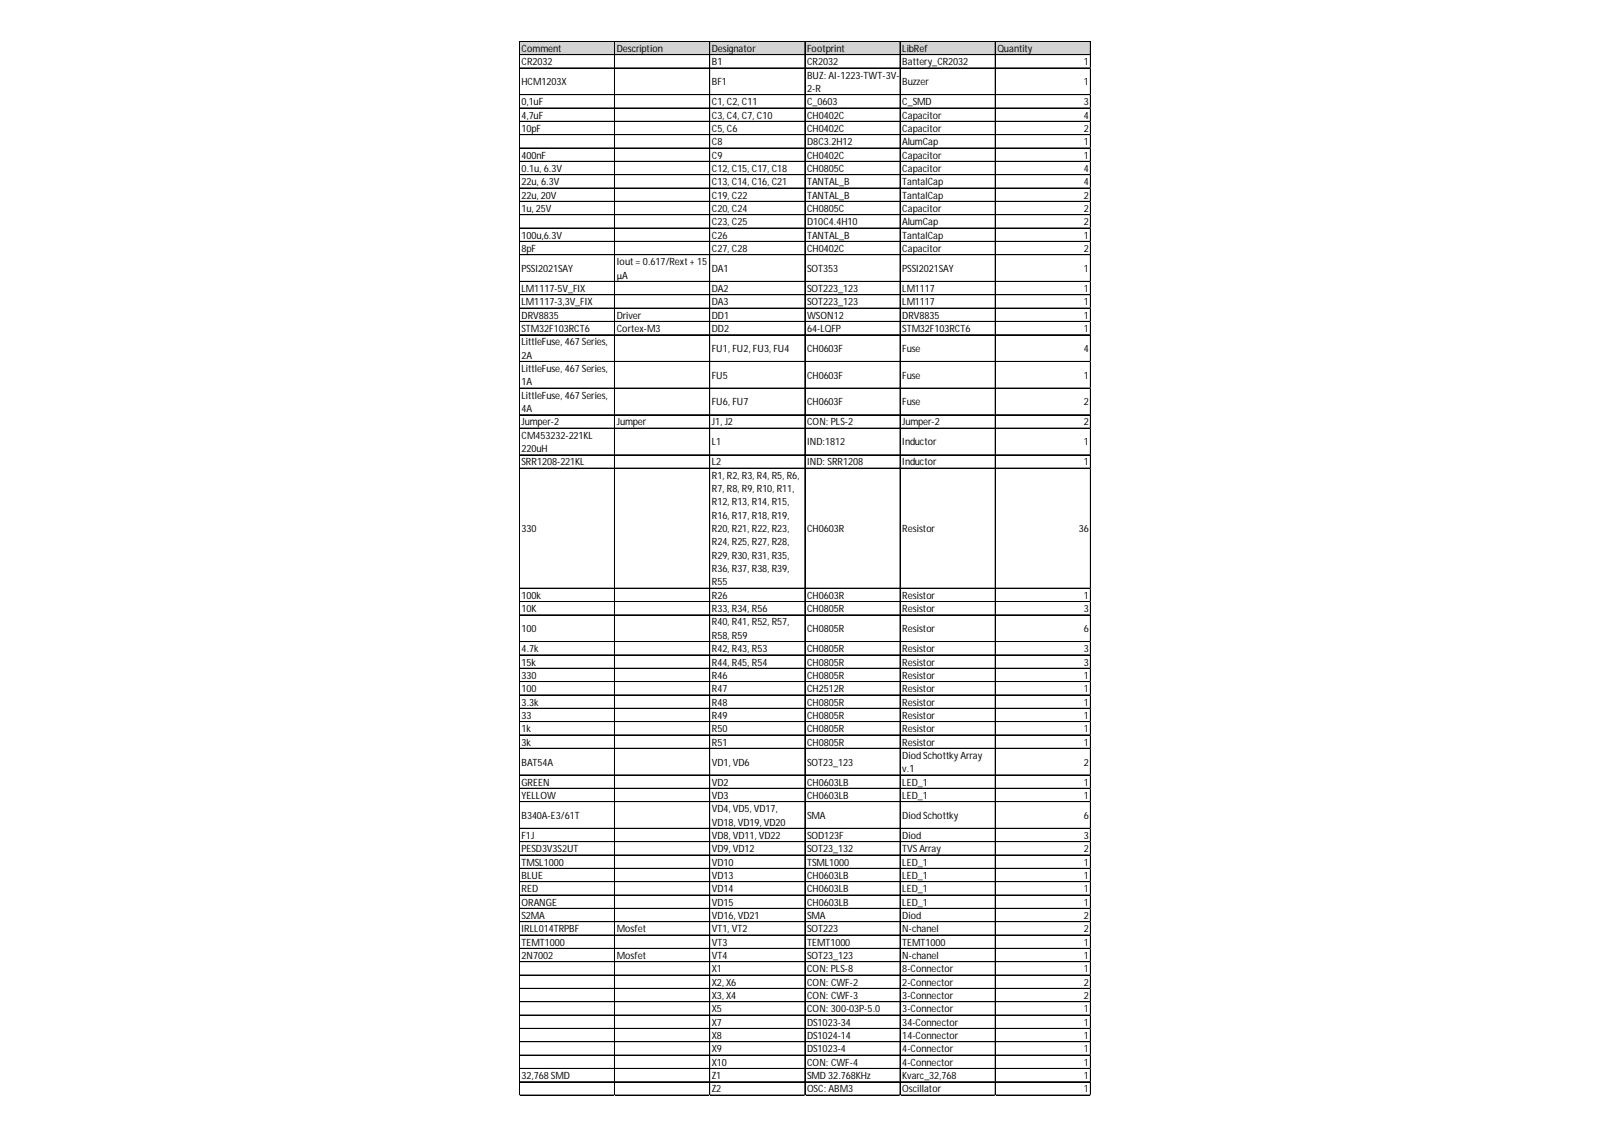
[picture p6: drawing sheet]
<svg xmlns="http://www.w3.org/2000/svg" width="297mm" height="210mm" viewBox="0 0 297 210" stroke-linecap="round" stroke-linejoin="round" font-family="sans-serif">
<defs><g id="words">
<g font-size="1.8">
<text x="96.1" y="9.6">Comment</text>
<text x="113.6" y="9.6">Description</text>
<text x="131.2" y="9.6">Designator</text>
<text x="148.7" y="9.6">Footprint</text>
<text x="166.3" y="9.6">LibRef</text>
<text x="183.8" y="9.6">Quantity</text>
<text x="96.1" y="12">CR2032</text>
<text x="96.1" y="15.7">HCM1203X</text>
<text x="131.2" y="12">B1</text>
<text x="131.2" y="15.7">BF1</text>
<text x="148.7" y="12">CR2032</text>
<text x="148.7" y="14.5">BUZ: AI-1223-TWT-3V-</text>
<text x="148.7" y="16.9">2-R</text>
<text x="166.3" y="12">Battery_CR2032</text>
<text x="166.3" y="15.7">Buzzer</text>
<text x="199.7" y="12">1</text>
<text x="199.7" y="15.7">1</text>
<text x="96.1" y="19.4">0,1uF</text>
<text x="96.1" y="21.9">4,7uF</text>
<text x="131.2" y="19.4">C1, C2, C11</text>
<text x="131.2" y="21.9">C3, C4, C7, C10</text>
<text x="148.7" y="19.4">C_0603</text>
<text x="148.7" y="21.9">CH0402C</text>
<text x="166.3" y="19.4">C_SMD</text>
<text x="166.3" y="21.9">Capacitor</text>
<text x="199.7" y="19.4">3</text>
<text x="199.7" y="21.9">4</text>
<text x="96.1" y="24.3">10pF</text>
<text x="96.1" y="29.2">400nF</text>
<text x="131.2" y="24.3">C5, C6</text>
<text x="131.2" y="26.8">C8</text>
<text x="131.2" y="29.2">C9</text>
<text x="148.7" y="24.3">CH0402C</text>
<text x="148.7" y="26.8">D8C3.2H12</text>
<text x="148.7" y="29.2">CH0402C</text>
<text x="166.3" y="24.3">Capacitor</text>
<text x="166.3" y="26.8">AlumCap</text>
<text x="166.3" y="29.2">Capacitor</text>
<text x="199.7" y="24.3">2</text>
<text x="199.7" y="26.8">1</text>
<text x="199.7" y="29.2">1</text>
<text x="96.1" y="31.7">0.1u, 6.3V</text>
<text x="96.1" y="34.1">22u, 6.3V</text>
<text x="131.2" y="31.7">C12, C15, C17, C18</text>
<text x="131.2" y="34.1">C13, C14, C16, C21</text>
<text x="148.7" y="31.7">CH0805C</text>
<text x="148.7" y="34.1">TANTAL_B</text>
<text x="166.3" y="31.7">Capacitor</text>
<text x="166.3" y="34.1">TantalCap</text>
<text x="199.7" y="31.7">4</text>
<text x="199.7" y="34.1">4</text>
<text x="96.1" y="36.6">22u, 20V</text>
<text x="96.1" y="39.1">1u, 25V</text>
<text x="131.2" y="36.6">C19, C22</text>
<text x="131.2" y="39.1">C20, C24</text>
<text x="131.2" y="41.5">C23, C25</text>
<text x="148.7" y="36.6">TANTAL_B</text>
<text x="148.7" y="39.1">CH0805C</text>
<text x="148.7" y="41.5">D10C4.4H10</text>
<text x="166.3" y="36.6">TantalCap</text>
<text x="166.3" y="39.1">Capacitor</text>
<text x="166.3" y="41.5">AlumCap</text>
<text x="199.7" y="36.6">2</text>
<text x="199.7" y="39.1">2</text>
<text x="199.7" y="41.5">2</text>
<text x="96.1" y="44">100u,6.3V</text>
<text x="96.1" y="46.4">8pF</text>
<text x="131.2" y="44">C26</text>
<text x="131.2" y="46.4">C27, C28</text>
<text x="148.7" y="44">TANTAL_B</text>
<text x="148.7" y="46.4">CH0402C</text>
<text x="166.3" y="44">TantalCap</text>
<text x="166.3" y="46.4">Capacitor</text>
<text x="199.7" y="44">1</text>
<text x="199.7" y="46.4">2</text>
<text x="96.1" y="50.1">PSSI2021SAY</text>
<text x="96.1" y="53.8">LM1117-5V_FIX</text>
<text x="113.6" y="48.9">Iout = 0.617/Rext + 15</text>
<text x="113.6" y="51.4">µA</text>
<text x="131.2" y="50.1">DA1</text>
<text x="131.2" y="53.8">DA2</text>
<text x="148.7" y="50.1">SOT353</text>
<text x="148.7" y="53.8">SOT223_123</text>
<text x="166.3" y="50.1">PSSI2021SAY</text>
<text x="166.3" y="53.8">LM1117</text>
<text x="199.7" y="50.1">1</text>
<text x="199.7" y="53.8">1</text>
<text x="96.1" y="56.3">LM1117-3,3V_FIX</text>
<text x="96.1" y="58.7">DRV8835</text>
<text x="113.6" y="58.7">Driver</text>
<text x="131.2" y="56.3">DA3</text>
<text x="131.2" y="58.7">DD1</text>
<text x="148.7" y="56.3">SOT223_123</text>
<text x="148.7" y="58.7">WSON12</text>
<text x="166.3" y="56.3">LM1117</text>
<text x="166.3" y="58.7">DRV8835</text>
<text x="199.7" y="56.3">1</text>
<text x="199.7" y="58.7">1</text>
<text x="96.1" y="61.2">STM32F103RCT6</text>
<text x="96.1" y="63.6">LittleFuse, 467 Series,</text>
<text x="113.6" y="61.2">Cortex-M3</text>
<text x="131.2" y="61.2">DD2</text>
<text x="131.2" y="64.9">FU1, FU2, FU3, FU4</text>
<text x="148.7" y="61.2">64-LQFP</text>
<text x="148.7" y="64.9">CH0603F</text>
<text x="166.3" y="61.2">STM32F103RCT6</text>
<text x="166.3" y="64.9">Fuse</text>
<text x="199.7" y="61.2">1</text>
<text x="199.7" y="64.9">4</text>
<text x="96.1" y="66.1">2A</text>
<text x="96.1" y="68.6">LittleFuse, 467 Series,</text>
<text x="96.1" y="71">1A</text>
<text x="131.2" y="69.8">FU5</text>
<text x="148.7" y="69.8">CH0603F</text>
<text x="166.3" y="69.8">Fuse</text>
<text x="199.7" y="69.8">1</text>
<text x="96.1" y="73.5">LittleFuse, 467 Series,</text>
<text x="96.1" y="75.9">4A</text>
<text x="131.2" y="74.7">FU6, FU7</text>
<text x="148.7" y="74.7">CH0603F</text>
<text x="166.3" y="74.7">Fuse</text>
<text x="199.7" y="74.7">2</text>
<text x="96.1" y="78.4">Jumper-2</text>
<text x="96.1" y="80.9">CM453232-221KL</text>
<text x="96.1" y="83.3">220uH</text>
<text x="113.6" y="78.4">Jumper</text>
<text x="131.2" y="78.4">J1, J2</text>
<text x="131.2" y="82.1">L1</text>
<text x="148.7" y="78.4">CON: PLS-2</text>
<text x="148.7" y="82.1">IND:1812</text>
<text x="166.3" y="78.4">Jumper-2</text>
<text x="166.3" y="82.1">Inductor</text>
<text x="199.7" y="78.4">2</text>
<text x="199.7" y="82.1">1</text>
<text x="96.1" y="85.8">SRR1208-221KL</text>
<text x="131.2" y="85.8">L2</text>
<text x="131.2" y="88.2">R1, R2, R3, R4, R5, R6,</text>
<text x="148.7" y="85.8">IND: SRR1208</text>
<text x="166.3" y="85.8">Inductor</text>
<text x="199.7" y="85.8">1</text>
<text x="131.2" y="90.7">R7, R8, R9, R10, R11,</text>
<text x="131.2" y="93.1">R12, R13, R14, R15,</text>
<text x="131.2" y="95.6">R16, R17, R18, R19,</text>
<text x="96.1" y="98.1">330</text>
<text x="131.2" y="98.1">R20, R21, R22, R23,</text>
<text x="131.2" y="100.5">R24, R25, R27, R28,</text>
<text x="148.7" y="98.1">CH0603R</text>
<text x="166.3" y="98.1">Resistor</text>
<text x="198.8" y="98.1">36</text>
<text x="131.2" y="103">R29, R30, R31, R35,</text>
<text x="131.2" y="105.4">R36, R37, R38, R39,</text>
<text x="131.2" y="107.9">R55</text>
<text x="96.1" y="110.4">100k</text>
<text x="96.1" y="112.8">10K</text>
<text x="131.2" y="110.4">R26</text>
<text x="131.2" y="112.8">R33, R34, R56</text>
<text x="148.7" y="110.4">CH0603R</text>
<text x="148.7" y="112.8">CH0805R</text>
<text x="166.3" y="110.4">Resistor</text>
<text x="166.3" y="112.8">Resistor</text>
<text x="199.7" y="110.4">1</text>
<text x="199.7" y="112.8">3</text>
<text x="96.1" y="116.5">100</text>
<text x="131.2" y="115.3">R40, R41, R52, R57,</text>
<text x="131.2" y="117.7">R58, R59</text>
<text x="148.7" y="116.5">CH0805R</text>
<text x="166.3" y="116.5">Resistor</text>
<text x="199.7" y="116.5">6</text>
<text x="96.1" y="120.2">4.7k</text>
<text x="96.1" y="122.6">15k</text>
<text x="96.1" y="125.1">330</text>
<text x="131.2" y="120.2">R42, R43, R53</text>
<text x="131.2" y="122.6">R44, R45, R54</text>
<text x="131.2" y="125.1">R46</text>
<text x="148.7" y="120.2">CH0805R</text>
<text x="148.7" y="122.6">CH0805R</text>
<text x="148.7" y="125.1">CH0805R</text>
<text x="166.3" y="120.2">Resistor</text>
<text x="166.3" y="122.6">Resistor</text>
<text x="166.3" y="125.1">Resistor</text>
<text x="199.7" y="120.2">3</text>
<text x="199.7" y="122.6">3</text>
<text x="199.7" y="125.1">1</text>
<text x="96.1" y="127.6">100</text>
<text x="96.1" y="130">3.3k</text>
<text x="131.2" y="127.6">R47</text>
<text x="131.2" y="130">R48</text>
<text x="148.7" y="127.6">CH2512R</text>
<text x="148.7" y="130">CH0805R</text>
<text x="166.3" y="127.6">Resistor</text>
<text x="166.3" y="130">Resistor</text>
<text x="199.7" y="127.6">1</text>
<text x="199.7" y="130">1</text>
<text x="96.1" y="132.5">33</text>
<text x="96.1" y="134.9">1k</text>
<text x="96.1" y="137.4">3k</text>
<text x="131.2" y="132.5">R49</text>
<text x="131.2" y="134.9">R50</text>
<text x="131.2" y="137.4">R51</text>
<text x="148.7" y="132.5">CH0805R</text>
<text x="148.7" y="134.9">CH0805R</text>
<text x="148.7" y="137.4">CH0805R</text>
<text x="166.3" y="132.5">Resistor</text>
<text x="166.3" y="134.9">Resistor</text>
<text x="166.3" y="137.4">Resistor</text>
<text x="199.7" y="132.5">1</text>
<text x="199.7" y="134.9">1</text>
<text x="199.7" y="137.4">1</text>
<text x="96.1" y="141.1">BAT54A</text>
<text x="131.2" y="141.1">VD1, VD6</text>
<text x="148.7" y="141.1">SOT23_123</text>
<text x="166.3" y="139.9">Diod Schottky Array</text>
<text x="166.3" y="142.3">v.1</text>
<text x="199.7" y="141.1">2</text>
<text x="96.1" y="144.8">GREEN</text>
<text x="96.1" y="147.2">YELLOW</text>
<text x="131.2" y="144.8">VD2</text>
<text x="131.2" y="147.2">VD3</text>
<text x="131.2" y="149.7">VD4, VD5, VD17,</text>
<text x="148.7" y="144.8">CH0603LB</text>
<text x="148.7" y="147.2">CH0603LB</text>
<text x="166.3" y="144.8">LED_1</text>
<text x="166.3" y="147.2">LED_1</text>
<text x="199.7" y="144.8">1</text>
<text x="199.7" y="147.2">1</text>
<text x="96.1" y="150.9">B340A-E3/61T</text>
<text x="96.1" y="154.6">F1J</text>
<text x="131.2" y="152.1">VD18, VD19, VD20</text>
<text x="131.2" y="154.6">VD8, VD11, VD22</text>
<text x="148.7" y="150.9">SMA</text>
<text x="148.7" y="154.6">SOD123F</text>
<text x="166.3" y="150.9">Diod Schottky</text>
<text x="166.3" y="154.6">Diod</text>
<text x="199.7" y="150.9">6</text>
<text x="199.7" y="154.6">3</text>
<text x="96.1" y="157.1">PESD3V3S2UT</text>
<text x="96.1" y="159.5">TMSL1000</text>
<text x="96.1" y="162">BLUE</text>
<text x="131.2" y="157.1">VD9, VD12</text>
<text x="131.2" y="159.5">VD10</text>
<text x="131.2" y="162">VD13</text>
<text x="148.7" y="157.1">SOT23_132</text>
<text x="148.7" y="159.5">TSML1000</text>
<text x="148.7" y="162">CH0603LB</text>
<text x="166.3" y="157.1">TVS Array</text>
<text x="166.3" y="159.5">LED_1</text>
<text x="166.3" y="162">LED_1</text>
<text x="199.7" y="157.1">2</text>
<text x="199.7" y="159.5">1</text>
<text x="199.7" y="162">1</text>
<text x="96.1" y="164.4">RED</text>
<text x="96.1" y="166.9">ORANGE</text>
<text x="131.2" y="164.4">VD14</text>
<text x="131.2" y="166.9">VD15</text>
<text x="148.7" y="164.4">CH0603LB</text>
<text x="148.7" y="166.9">CH0603LB</text>
<text x="166.3" y="164.4">LED_1</text>
<text x="166.3" y="166.9">LED_1</text>
<text x="199.7" y="164.4">1</text>
<text x="199.7" y="166.9">1</text>
<text x="96.1" y="169.4">S2MA</text>
<text x="96.1" y="171.8">IRLL014TRPBF</text>
<text x="113.6" y="171.8">Mosfet</text>
<text x="131.2" y="169.4">VD16, VD21</text>
<text x="131.2" y="171.8">VT1, VT2</text>
<text x="148.7" y="169.4">SMA</text>
<text x="148.7" y="171.8">SOT223</text>
<text x="166.3" y="169.4">Diod</text>
<text x="166.3" y="171.8">N-chanel</text>
<text x="199.7" y="169.4">2</text>
<text x="199.7" y="171.8">2</text>
<text x="96.1" y="174.3">TEMT1000</text>
<text x="96.1" y="176.7">2N7002</text>
<text x="113.6" y="176.7">Mosfet</text>
<text x="131.2" y="174.3">VT3</text>
<text x="131.2" y="176.7">VT4</text>
<text x="131.2" y="179.2">X1</text>
<text x="148.7" y="174.3">TEMT1000</text>
<text x="148.7" y="176.7">SOT23_123</text>
<text x="148.7" y="179.2">CON: PLS-8</text>
<text x="166.3" y="174.3">TEMT1000</text>
<text x="166.3" y="176.7">N-chanel</text>
<text x="166.3" y="179.2">8-Connector</text>
<text x="199.7" y="174.3">1</text>
<text x="199.7" y="176.7">1</text>
<text x="199.7" y="179.2">1</text>
<text x="131.2" y="181.6">X2, X6</text>
<text x="131.2" y="184.1">X3, X4</text>
<text x="148.7" y="181.6">CON: CWF-2</text>
<text x="148.7" y="184.1">CON: CWF-3</text>
<text x="166.3" y="181.6">2-Connector</text>
<text x="166.3" y="184.1">3-Connector</text>
<text x="199.7" y="181.6">2</text>
<text x="199.7" y="184.1">2</text>
<text x="131.2" y="186.6">X5</text>
<text x="131.2" y="189">X7</text>
<text x="131.2" y="191.5">X8</text>
<text x="148.7" y="186.6">CON: 300-03P-5.0</text>
<text x="148.7" y="189">DS1023-34</text>
<text x="148.7" y="191.5">DS1024-14</text>
<text x="166.3" y="186.6">3-Connector</text>
<text x="166.3" y="189">34-Connector</text>
<text x="166.3" y="191.5">14-Connector</text>
<text x="199.7" y="186.6">1</text>
<text x="199.7" y="189">1</text>
<text x="199.7" y="191.5">1</text>
<text x="131.2" y="193.9">X9</text>
<text x="131.2" y="196.4">X10</text>
<text x="148.7" y="193.9">DS1023-4</text>
<text x="148.7" y="196.4">CON: CWF-4</text>
<text x="166.3" y="193.9">4-Connector</text>
<text x="166.3" y="196.4">4-Connector</text>
<text x="199.7" y="193.9">1</text>
<text x="199.7" y="196.4">1</text>
<text x="96.1" y="198.9">32,768 SMD</text>
<text x="131.2" y="198.9">Z1</text>
<text x="131.2" y="201.3">Z2</text>
<text x="148.7" y="198.9">SMD 32.768KHz</text>
<text x="148.7" y="201.3">OSC: ABM3</text>
<text x="166.3" y="198.9">Kvarc_32,768</text>
<text x="166.3" y="201.3">Oscillator</text>
<text x="199.7" y="198.9">1</text>
<text x="199.7" y="201.3">1</text>
</g>
</g></defs>
<path d="M95.7 7.7h105.4v2.5h-105.4z" fill="#d3d3d3"/>
<g fill="none" stroke="#000" stroke-width=".18">
<path d="M95.7 7.6v194.3M95.8 7.6h105.2M95.8 7.7h105.2M95.8 10.1h105.2M95.8 12.5h105.2M95.8 12.6h105.2M95.8 17.4h105.2M95.8 17.5h105.2M95.8 19.9h105.2M113.2 7.7v194.2M113.3 7.7v194.2M130.8 7.7v194.2"/>
<path d="M148.3 7.7v194.2M148.4 7.7v194.2M165.8 7.7v194.2M165.9 7.7v194.2M183.4 7.7v194.2M200.9 7.7v194.2M201 7.7v194.2M95.8 22.4h105.2M95.8 24.8h105.2M95.8 24.9h105.2M95.8 27.3h105.2M95.8 29.7h105.2"/>
<path d="M95.8 29.8h105.2M95.8 32.2h105.2M95.8 34.6h105.2M95.8 34.7h105.2M95.8 37.1h105.2M95.8 37.2h105.2M95.8 39.6h105.2M95.8 42h105.2M95.8 42.1h105.2M95.8 44.5h105.2M95.8 46.9h105.2M95.8 47h105.2"/>
<path d="M95.8 51.9h105.2M95.8 54.3h105.2M95.8 54.4h105.2M95.8 56.8h105.2M95.8 59.2h105.2M95.8 59.3h105.2M95.8 61.7h105.2M95.8 66.6h105.2M95.8 66.7h105.2M95.8 71.5h105.2M95.8 71.6h105.2M95.8 76.4h105.2"/>
<path d="M95.8 76.5h105.2M95.8 78.9h105.2M95.8 83.8h105.2M95.8 83.9h105.2M95.8 86.3h105.2M95.8 108.4h105.2M95.8 110.9h105.2M95.8 113.3h105.2M95.8 113.4h105.2M95.8 118.2h105.2M95.8 118.3h105.2M95.8 120.7h105.2"/>
<path d="M95.8 123.1h105.2M95.8 123.2h105.2M95.8 125.6h105.2M95.8 125.7h105.2M95.8 128.1h105.2M95.8 130.5h105.2M95.8 130.6h105.2M95.8 133h105.2M95.8 135.4h105.2M95.8 135.5h105.2M95.8 137.9h105.2M95.8 142.8h105.2"/>
<path d="M95.8 142.9h105.2M95.8 145.3h105.2M95.8 147.7h105.2M95.8 147.8h105.2M95.8 152.6h105.2M95.8 152.7h105.2M95.8 155.1h105.2M95.8 155.2h105.2M95.8 157.6h105.2M95.8 160h105.2M95.8 160.1h105.2M95.8 162.5h105.2"/>
<path d="M95.8 164.9h105.2M95.8 165h105.2M95.8 167.4h105.2M95.8 169.9h105.2M95.8 172.3h105.2M95.8 172.4h105.2M95.8 174.8h105.2M95.8 177.2h105.2M95.8 177.3h105.2M95.8 179.7h105.2M95.8 182.1h105.2M95.8 182.2h105.2"/>
<path d="M95.8 184.6h105.2M95.8 184.7h105.2M95.8 187.1h105.2M95.8 189.5h105.2M95.8 189.6h105.2M95.8 192h105.2M95.8 194.4h105.2M95.8 194.5h105.2M95.8 196.9h105.2M95.8 199.4h105.2M95.8 201.8h105.2M95.8 201.9h105.2"/>
</g>
<path d="M95.7 201.9v.1" fill="none" stroke="#d4d4d4" stroke-width=".18"/>
<path d="M95.7 201.9l.1 .1z" fill="#d4d4d4"/>
<path d="M113.2 201.9v.1" fill="none" stroke="#d4d4d4" stroke-width=".18"/>
<path d="M113.2 201.9l.1 .1z" fill="#d4d4d4"/>
<path d="M130.8 201.9v.1" fill="none" stroke="#d4d4d4" stroke-width=".18"/>
<path d="M130.8 201.9l.1 .1z" fill="#d4d4d4"/>
<path d="M148.3 201.9v.1" fill="none" stroke="#d4d4d4" stroke-width=".18"/>
<path d="M148.3 201.9l.1 .1z" fill="#d4d4d4"/>
<path d="M165.8 201.9v.1" fill="none" stroke="#d4d4d4" stroke-width=".18"/>
<path d="M165.8 201.9l.1 .1z" fill="#d4d4d4"/>
<path d="M183.4 201.9v.1" fill="none" stroke="#d4d4d4" stroke-width=".18"/>
<path d="M183.4 201.9l.1 .1z" fill="#d4d4d4"/>
<path d="M200.9 201.9v.1" fill="none" stroke="#d4d4d4" stroke-width=".18"/>
<path d="M200.9 201.9l.1 .1z" fill="#d4d4d4"/>
<path d="M201 12.5h.1" fill="none" stroke="#d4d4d4" stroke-width=".18"/>
<path d="M201 12.5l.1 .1z" fill="#d4d4d4"/>
<path d="M201 17.4h.1" fill="none" stroke="#d4d4d4" stroke-width=".18"/>
<path d="M201 17.4l.1 .1z" fill="#d4d4d4"/>
<path d="M201 19.9h.1" fill="none" stroke="#d4d4d4" stroke-width=".18"/>
<path d="M201 19.9l.1 .1z" fill="#d4d4d4"/>
<path d="M201 22.4h.1" fill="none" stroke="#d4d4d4" stroke-width=".18"/>
<path d="M201 22.4l.1 .1z" fill="#d4d4d4"/>
<path d="M201 24.8h.1" fill="none" stroke="#d4d4d4" stroke-width=".18"/>
<path d="M201 24.8l.1 .1z" fill="#d4d4d4"/>
<path d="M201 27.3h.1" fill="none" stroke="#d4d4d4" stroke-width=".18"/>
<path d="M201 27.3l.1 .1z" fill="#d4d4d4"/>
<path d="M201 29.7h.1" fill="none" stroke="#d4d4d4" stroke-width=".18"/>
<path d="M201 29.7l.1 .1z" fill="#d4d4d4"/>
<path d="M201 32.2h.1" fill="none" stroke="#d4d4d4" stroke-width=".18"/>
<path d="M201 32.2l.1 .1z" fill="#d4d4d4"/>
<path d="M201 34.6h.1" fill="none" stroke="#d4d4d4" stroke-width=".18"/>
<path d="M201 34.6l.1 .1z" fill="#d4d4d4"/>
<path d="M201 37.1h.1" fill="none" stroke="#d4d4d4" stroke-width=".18"/>
<path d="M201 37.1l.1 .1z" fill="#d4d4d4"/>
<path d="M201 39.6h.1" fill="none" stroke="#d4d4d4" stroke-width=".18"/>
<path d="M201 39.6l.1 .1z" fill="#d4d4d4"/>
<path d="M201 42h.1" fill="none" stroke="#d4d4d4" stroke-width=".18"/>
<path d="M201 42l.1 .1z" fill="#d4d4d4"/>
<path d="M201 44.5h.1" fill="none" stroke="#d4d4d4" stroke-width=".18"/>
<path d="M201 44.5l.1 .1z" fill="#d4d4d4"/>
<path d="M201 46.9h.1" fill="none" stroke="#d4d4d4" stroke-width=".18"/>
<path d="M201 46.9l.1 .1z" fill="#d4d4d4"/>
<path d="M201 51.9h.1" fill="none" stroke="#d4d4d4" stroke-width=".18"/>
<path d="M201 51.9l.1 .1z" fill="#d4d4d4"/>
<path d="M201 54.3h.1" fill="none" stroke="#d4d4d4" stroke-width=".18"/>
<path d="M201 54.3l.1 .1z" fill="#d4d4d4"/>
<path d="M201 56.8h.1" fill="none" stroke="#d4d4d4" stroke-width=".18"/>
<path d="M201 56.8l.1 .1z" fill="#d4d4d4"/>
<path d="M201 59.2h.1" fill="none" stroke="#d4d4d4" stroke-width=".18"/>
<path d="M201 59.2l.1 .1z" fill="#d4d4d4"/>
<path d="M201 61.7h.1" fill="none" stroke="#d4d4d4" stroke-width=".18"/>
<path d="M201 61.7l.1 .1z" fill="#d4d4d4"/>
<path d="M201 66.6h.1" fill="none" stroke="#d4d4d4" stroke-width=".18"/>
<path d="M201 66.6l.1 .1z" fill="#d4d4d4"/>
<path d="M201 71.5h.1" fill="none" stroke="#d4d4d4" stroke-width=".18"/>
<path d="M201 71.5l.1 .1z" fill="#d4d4d4"/>
<path d="M201 76.4h.1" fill="none" stroke="#d4d4d4" stroke-width=".18"/>
<path d="M201 76.4l.1 .1z" fill="#d4d4d4"/>
<path d="M201 78.9h.1" fill="none" stroke="#d4d4d4" stroke-width=".18"/>
<path d="M201 78.9l.1 .1z" fill="#d4d4d4"/>
<path d="M201 83.8h.1" fill="none" stroke="#d4d4d4" stroke-width=".18"/>
<path d="M201 83.8l.1 .1z" fill="#d4d4d4"/>
<path d="M201 86.3h.1" fill="none" stroke="#d4d4d4" stroke-width=".18"/>
<path d="M201 86.3l.1 .1z" fill="#d4d4d4"/>
<path d="M201 108.4h.1" fill="none" stroke="#d4d4d4" stroke-width=".18"/>
<path d="M201 108.4l.1 .1z" fill="#d4d4d4"/>
<path d="M201 110.9h.1" fill="none" stroke="#d4d4d4" stroke-width=".18"/>
<path d="M201 110.9l.1 .1z" fill="#d4d4d4"/>
<path d="M201 113.3h.1" fill="none" stroke="#d4d4d4" stroke-width=".18"/>
<path d="M201 113.3l.1 .1z" fill="#d4d4d4"/>
<path d="M201 118.2h.1" fill="none" stroke="#d4d4d4" stroke-width=".18"/>
<path d="M201 118.2l.1 .1z" fill="#d4d4d4"/>
<path d="M201 120.7h.1" fill="none" stroke="#d4d4d4" stroke-width=".18"/>
<path d="M201 120.7l.1 .1z" fill="#d4d4d4"/>
<path d="M201 123.1h.1" fill="none" stroke="#d4d4d4" stroke-width=".18"/>
<path d="M201 123.1l.1 .1z" fill="#d4d4d4"/>
<path d="M201 125.6h.1" fill="none" stroke="#d4d4d4" stroke-width=".18"/>
<path d="M201 125.6l.1 .1z" fill="#d4d4d4"/>
<path d="M201 128.1h.1" fill="none" stroke="#d4d4d4" stroke-width=".18"/>
<path d="M201 128.1l.1 .1z" fill="#d4d4d4"/>
<path d="M201 130.5h.1" fill="none" stroke="#d4d4d4" stroke-width=".18"/>
<path d="M201 130.5l.1 .1z" fill="#d4d4d4"/>
<path d="M201 133h.1" fill="none" stroke="#d4d4d4" stroke-width=".18"/>
<path d="M201 133l.1 .1z" fill="#d4d4d4"/>
<path d="M201 135.4h.1" fill="none" stroke="#d4d4d4" stroke-width=".18"/>
<path d="M201 135.4l.1 .1z" fill="#d4d4d4"/>
<path d="M201 137.9h.1" fill="none" stroke="#d4d4d4" stroke-width=".18"/>
<path d="M201 137.9l.1 .1z" fill="#d4d4d4"/>
<path d="M201 142.8h.1" fill="none" stroke="#d4d4d4" stroke-width=".18"/>
<path d="M201 142.8l.1 .1z" fill="#d4d4d4"/>
<path d="M201 145.3h.1" fill="none" stroke="#d4d4d4" stroke-width=".18"/>
<path d="M201 145.3l.1 .1z" fill="#d4d4d4"/>
<path d="M201 147.7h.1" fill="none" stroke="#d4d4d4" stroke-width=".18"/>
<path d="M201 147.7l.1 .1z" fill="#d4d4d4"/>
<path d="M201 152.6h.1" fill="none" stroke="#d4d4d4" stroke-width=".18"/>
<path d="M201 152.6l.1 .1z" fill="#d4d4d4"/>
<path d="M201 155.1h.1" fill="none" stroke="#d4d4d4" stroke-width=".18"/>
<path d="M201 155.1l.1 .1z" fill="#d4d4d4"/>
<path d="M201 157.6h.1" fill="none" stroke="#d4d4d4" stroke-width=".18"/>
<path d="M201 157.6l.1 .1z" fill="#d4d4d4"/>
<path d="M201 160h.1" fill="none" stroke="#d4d4d4" stroke-width=".18"/>
<path d="M201 160l.1 .1z" fill="#d4d4d4"/>
<path d="M201 162.5h.1" fill="none" stroke="#d4d4d4" stroke-width=".18"/>
<path d="M201 162.5l.1 .1z" fill="#d4d4d4"/>
<path d="M201 164.9h.1" fill="none" stroke="#d4d4d4" stroke-width=".18"/>
<path d="M201 164.9l.1 .1z" fill="#d4d4d4"/>
<path d="M201 167.4h.1" fill="none" stroke="#d4d4d4" stroke-width=".18"/>
<path d="M201 167.4l.1 .1z" fill="#d4d4d4"/>
<path d="M201 169.9h.1" fill="none" stroke="#d4d4d4" stroke-width=".18"/>
<path d="M201 169.9l.1 .1z" fill="#d4d4d4"/>
<path d="M201 172.3h.1" fill="none" stroke="#d4d4d4" stroke-width=".18"/>
<path d="M201 172.3l.1 .1z" fill="#d4d4d4"/>
<path d="M201 174.8h.1" fill="none" stroke="#d4d4d4" stroke-width=".18"/>
<path d="M201 174.8l.1 .1z" fill="#d4d4d4"/>
<path d="M201 177.2h.1" fill="none" stroke="#d4d4d4" stroke-width=".18"/>
<path d="M201 177.2l.1 .1z" fill="#d4d4d4"/>
<path d="M201 179.7h.1" fill="none" stroke="#d4d4d4" stroke-width=".18"/>
<path d="M201 179.7l.1 .1z" fill="#d4d4d4"/>
<path d="M201 182.1h.1" fill="none" stroke="#d4d4d4" stroke-width=".18"/>
<path d="M201 182.1l.1 .1z" fill="#d4d4d4"/>
<path d="M201 184.6h.1" fill="none" stroke="#d4d4d4" stroke-width=".18"/>
<path d="M201 184.6l.1 .1z" fill="#d4d4d4"/>
<path d="M201 187.1h.1" fill="none" stroke="#d4d4d4" stroke-width=".18"/>
<path d="M201 187.1l.1 .1z" fill="#d4d4d4"/>
<path d="M201 189.5h.1" fill="none" stroke="#d4d4d4" stroke-width=".18"/>
<path d="M201 189.5l.1 .1z" fill="#d4d4d4"/>
<path d="M201 192h.1" fill="none" stroke="#d4d4d4" stroke-width=".18"/>
<path d="M201 192l.1 .1z" fill="#d4d4d4"/>
<path d="M201 194.4h.1" fill="none" stroke="#d4d4d4" stroke-width=".18"/>
<path d="M201 194.4l.1 .1z" fill="#d4d4d4"/>
<path d="M201 196.9h.1" fill="none" stroke="#d4d4d4" stroke-width=".18"/>
<path d="M201 196.9l.1 .1z" fill="#d4d4d4"/>
<path d="M201 199.4h.1" fill="none" stroke="#d4d4d4" stroke-width=".18"/>
<path d="M201 199.4l.1 .1z" fill="#d4d4d4"/>
<path d="M201 201.8h.1" fill="none" stroke="#d4d4d4" stroke-width=".18"/>
<path d="M201 201.8l.1 .1z" fill="#d4d4d4"/>
<use href="#words"/>
</svg>
